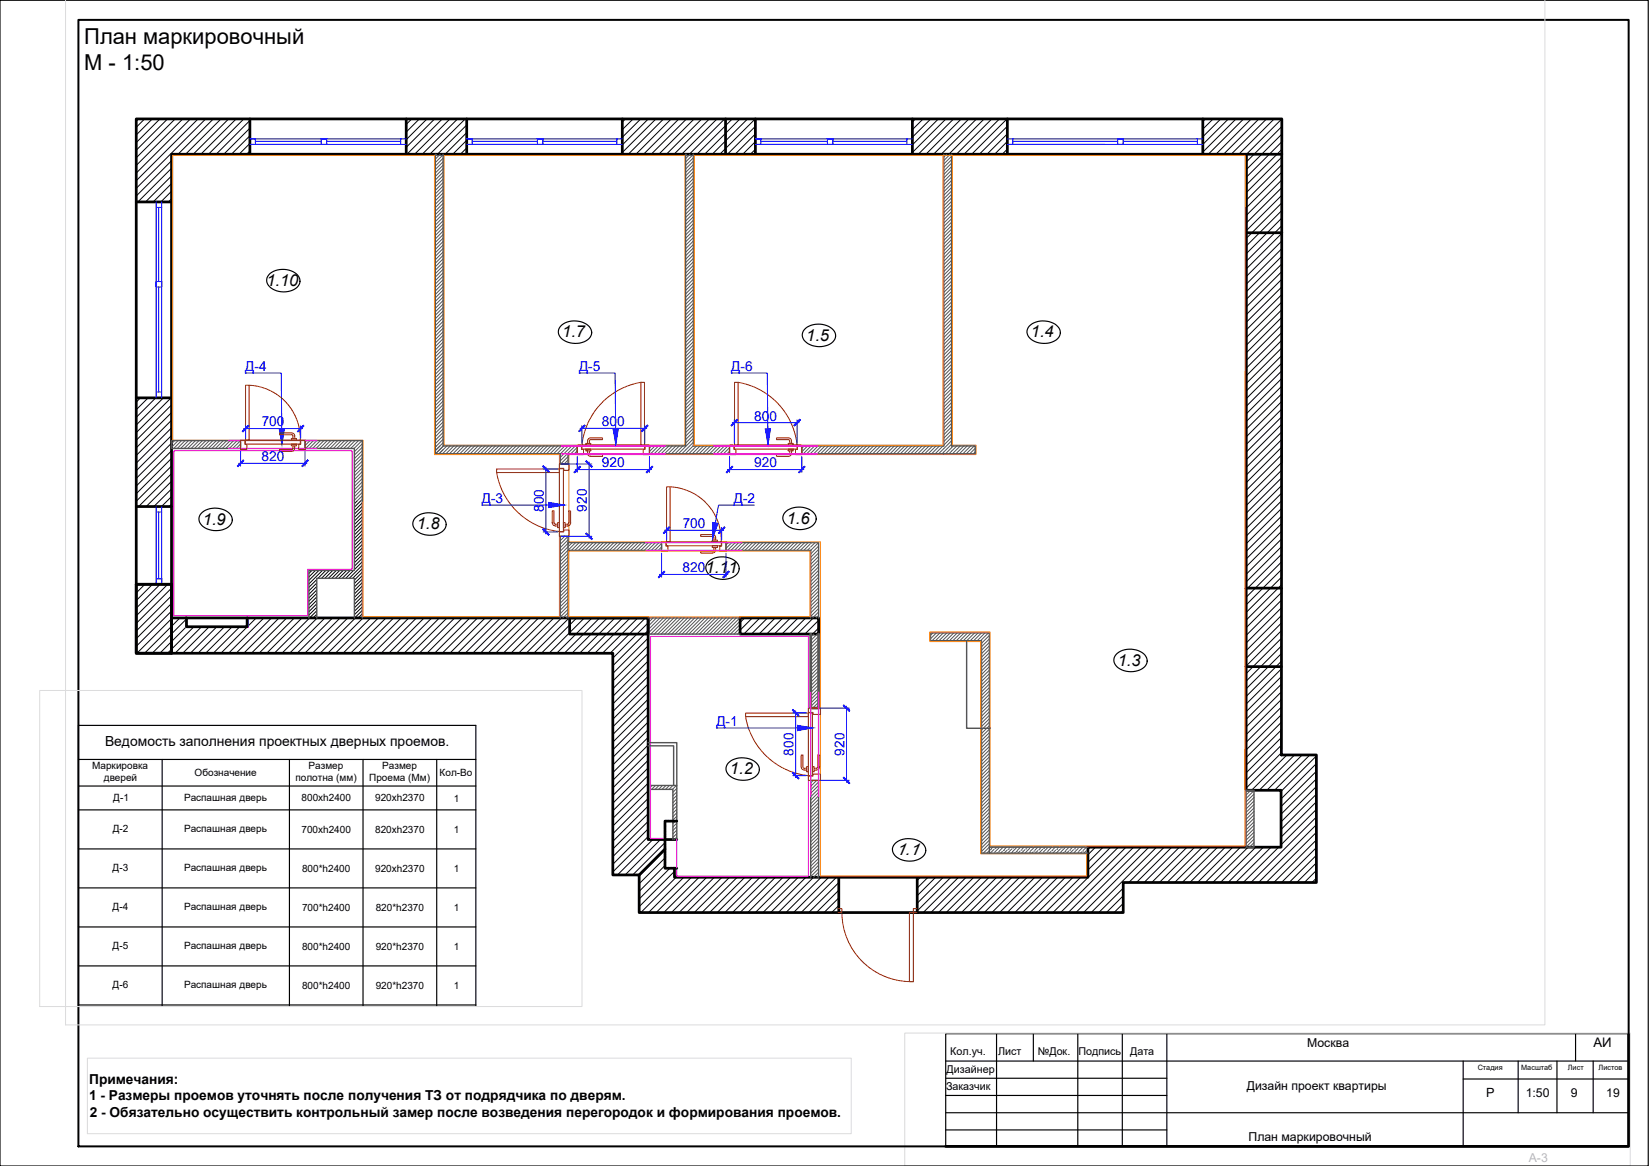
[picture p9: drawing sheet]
<svg xmlns="http://www.w3.org/2000/svg" width="420mm" height="297mm" viewBox="0 0 420 297" stroke-linecap="round" stroke-linejoin="round" font-family="sans-serif">
<defs><g id="words">
<g font-size="5.6">
<text x="21.5" y="11.1">План маркировочный</text>
<text x="21.5" y="17.8">М - 1:50</text>
</g>
<g font-size="4.2">
<text x="67.9" y="72.8">1.10</text>
<text x="143.3" y="85.9">1.7</text>
<text x="205.4" y="86.8">1.5</text>
<text x="262.7" y="86">1.4</text>
<text x="51.7" y="133.7">1.9</text>
<text x="106.2" y="134.8">1.8</text>
<text x="200.5" y="133.4">1.6</text>
<text x="179.8" y="146.1">1.11</text>
<text x="284.8" y="169.6">1.3</text>
<text x="186" y="197.3">1.2</text>
<text x="228.4" y="217.8">1.1</text>
</g>
<g font-size="3.5" fill="#00f">
<text x="62.5" y="94.5">Д-4</text>
<text x="147.5" y="94.5">Д-5</text>
<text x="186.3" y="94.5">Д-6</text>
<text x="192.2" y="107.1">800</text>
<text x="66.7" y="108.6">700</text>
<text x="153.4" y="108.6">800</text>
<text x="66.6" y="117.5">820</text>
<text x="153.4" y="119.1">920</text>
<text x="192.2" y="119.1">920</text>
<text x="122.7" y="128.1">Д-3</text>
<text x="138.5" y="130.4" transform="rotate(-90 138.5 130.4)">800</text>
<text x="149.5" y="130.3" transform="rotate(-90 149.5 130.3)">920</text>
<text x="186.9" y="128.1">Д-2</text>
<text x="173.9" y="134.5">700</text>
<text x="173.9" y="145.8">820</text>
<text x="182.5" y="184.9">Д-1</text>
<text x="202.2" y="192.5" transform="rotate(-90 202.2 192.5)">800</text>
<text x="215.1" y="192.5" transform="rotate(-90 215.1 192.5)">920</text>
</g>
<g font-size="3.5">
<text x="26.8" y="190.1">Ведомость заполнения проектных дверных проемов.</text>
<text x="22.7" y="280.3">1 - Размеры проемов уточнять после получения ТЗ от подрядчика по дверям.</text>
<text x="22.7" y="276.1">Примечания:</text>
<text x="22.9" y="284.5">2 - Обязательно осуществить контрольный замер после возведения перегородок и формирования проемов.</text>
</g>
<text font-size="3.4" x="406" y="266.6">АИ</text>
<text font-size="3.2" x="378.6" y="279.6">Р</text>
<g font-size="3.1">
<text x="333.1" y="266.6">Москва</text>
<text x="317.7" y="277.7">Дизайн проект квартиры</text>
<text x="388.7" y="279.6">1:50</text>
<text x="400.3" y="279.6">9</text>
<text x="409.3" y="279.5">19</text>
<text x="318.1" y="290.6">План маркировочный</text>
</g>
<text font-size="3.1" fill="#bababa" x="389.5" y="296">A-3</text>
<g font-size="2.7">
<text x="242.1" y="268.8">Кол.уч.</text>
<text x="254.3" y="268.8">Лист</text>
<text x="264.4" y="268.8">№Док.</text>
<text x="274.8" y="268.8">Подпись</text>
<text x="288" y="268.8">Дата</text>
<text x="241.2" y="273.3">Дизайнер</text>
<text x="241.1" y="277.8">Заказчик</text>
</g>
<g font-size="2.5">
<text x="23.5" y="196">Маркировка</text>
<text x="49.6" y="197.8">Обозначение</text>
<text x="78.6" y="196">Размер</text>
<text x="97.4" y="196">Размер</text>
<text x="112" y="197.8">Кол-Во</text>
<text x="26.5" y="199">дверей</text>
<text x="28.9" y="204">Д-1</text>
<text x="46.9" y="203.9">Распашная дверь</text>
<text x="75.3" y="199">полотна (мм)</text>
<text x="94.1" y="199">Проема (Мм)</text>
<text x="76.8" y="204.2">800хh2400</text>
<text x="95.6" y="204.2">920хh2370</text>
<text x="115.6" y="204.2">1</text>
<text x="28.7" y="212">Д-2</text>
<text x="46.9" y="211.9">Распашная дверь</text>
<text x="76.8" y="212.2">700хh2400</text>
<text x="95.6" y="212.2">820хh2370</text>
<text x="115.6" y="212.2">1</text>
<text x="28.7" y="221.9">Д-3</text>
<text x="46.9" y="221.9">Распашная дверь</text>
<text x="77" y="222.1">800*h2400</text>
<text x="95.6" y="222.1">920хh2370</text>
<text x="115.6" y="222.2">1</text>
<text x="28.7" y="231.9">Д-4</text>
<text x="46.9" y="231.8">Распашная дверь</text>
<text x="77" y="232.1">700*h2400</text>
<text x="95.7" y="232.1">820*h2370</text>
<text x="115.6" y="232.1">1</text>
<text x="28.7" y="241.8">Д-5</text>
<text x="46.9" y="241.8">Распашная дверь</text>
<text x="77" y="242">800*h2400</text>
<text x="95.7" y="242">920*h2370</text>
<text x="115.6" y="242">1</text>
<text x="28.7" y="251.7">Д-6</text>
<text x="46.9" y="251.7">Распашная дверь</text>
<text x="77" y="251.9">800*h2400</text>
<text x="95.7" y="251.9">920*h2370</text>
<text x="115.6" y="252">1</text>
</g>
<g font-size="1.9">
<text x="376.5" y="272.6">Стадия</text>
<text x="387.6" y="272.6">Масштаб</text>
<text x="399.5" y="272.6">Лист</text>
<text x="407.3" y="272.6">Листов</text>
</g>
</g></defs>
<g fill="none" stroke="#000" stroke-width=".3">
<path d="M0 .1h420v296.9h-420zM241 270.3h174M241 274.7h56.3M241 279.1h56.3M253.9 263.3v28.7M263.3 263.3v7M274.6 263.3v28.7M286 263.3v28.7M297.3 263.3v28.7M372.8 270.3v21.7M372.8 274.9h42.2M386.8 270.3v13.2"/>
<path d="M396.7 270.3v13.2M401.4 263.3v7M405.9 270.3v13.2M415 263.3h-174v28.7M241 283.5h174M241 287.9h56.3"/>
</g>
<path d="M415 263.3v28.7h-174" fill="none" stroke="#000" stroke-width=".7"/>
<g fill="none" stroke="#952500" stroke-width=".25">
<path d="M62.6 98.1h.9v14h-.9zM63.5 98.1a13.6 13.6 0 0 1 13 14M163.3 97.4h.9v16h-.9zM163.3 97.4a18.2 18.2 0 0 0-15 16M187.2 97.4h.9v16h-.9zM188.1 97.4a18.1 18.1 0 0 1 15 16M61.3 112.1h1.1v1.1h.5v1.3h-1.6zM62.5 112.1h14v1h-14zM74.2 113.1h1.3v.5h-1.3zM74.2 111.7h1.3v.4h-1.3zM74.3 114.5h-3v.5h3M74.3 110.3h-3v.5h3"/>
<path d="M74.3 110.3a.79 .79 0 0 1 .8 .8v.6M74.3 110.7l.3 .2v.8M74.6 113.6v.8l-.3 .1M75.1 113.6a1.08 1.08 0 0 1-.5 1.3l-.3 .1M76.6 112.1h1.1v2.4h-1.6v-1.3h.5zM126.5 119.5h16v.9h-16zM142.5 119.4h1.1v16h-1.1zM142.5 118.2h2.4v1.6h-1.3v-.5h-1.1zM147.1 113.4h1.1v1.1h.5v1.3h-1.6zM148.3 113.4h16v1h-16zM149.2 114.4h1.4v.5h-1.4zM149.2 113h1.4v.4h-1.4z"/>
<path d="M149.7 114.9a1.08 1.08 0 0 0 .5 1.3l3.3 .1v-.5h-3l-.3-.2v-.7M149.7 113a1.08 1.08 0 0 1 .5-1.4h3.3v.4h-3l-.3 .2v.8M164.4 113.4h1.1v2.4h-1.6v-1.3h.5zM185.9 113.4h1.1v1.1h.5v1.3h-1.6zM187.1 113.4h16v1h-16zM200.8 114.4h1.3v.5h-1.3zM200.8 113h1.3v.4h-1.3zM200.9 115.8h-3.1v.5h3.1M200.9 111.6h-3.1v.4h3.1M200.9 112l.3 .2v.8M200.9 111.6a.79 .79 0 0 1 .8 .7v.7M201.2 114.9v.7l-.3 .2"/>
<path d="M201.7 114.9a1.08 1.08 0 0 1-.5 1.3l-.3 .1M203.2 113.4h1.1v2.4h-1.6v-1.3h.5zM126.5 120.4a18.2 18.2 0 0 0 16 15M141.5 134h.6M141.5 133.5h.6M141.5 133.5l-.4-.3v-3h-.4v3a.83 .83 0 0 0 .8 .8M142.1 133.1h.4v1.3h-.4zM142.5 135.5h1.1v-.5h1.3v1.6h-2.4zM143.6 133.1h.4v1.3h-.4zM144 134h.6M144 133.5h.6M144.6 133.5l.3-.3v-3h.5v3a.76 .76 0 0 1-.8 .8"/>
<path d="M168.6 138h1.1v1.1h.5v1.3h-1.6zM169.8 138h14v1h-14zM169.8 124h1v14h-1zM170.8 124a13.7 13.7 0 0 1 13 14M181.5 139h1.3v.5h-1.3zM181.5 137.6h1.3v.4h-1.3zM181.9 139.5l-.2 .9h-3.2v.5h3a.83 .83 0 0 0 .9-.8v-.6M181.9 137.6l-.2-.9-3.2-.1v-.4h3a.79 .79 0 0 1 .9 .8v.6M183.9 138h1.1v2.4h-1.6v-1.3h.5zM190 181.7h16v.9h-16zM190 182.6a18.1 18.1 0 0 0 16 15M204.9 196.2h.6"/>
<path d="M205.5 195.7h-.8l-.1-.3v-3.1h-.5v3.1a.79 .79 0 0 0 .8 .8M205.5 195.3h.5v1.3h-.5zM206 181.6h1v16h-1zM206 197.7h1.2v-.5h1.9v1.6h-3.1zM206 180.4h3.1v1.6h-1.9v-.5h-1.2zM207 195.3h.4v1.3h-.4zM207.4 195.7h.8l.2-.3v-3.1h.4v3.1a.79 .79 0 0 1-.8 .8M207.4 196.2h.6M213.5 231.5h1v1h-1M214.5 232.5a17.6 17.6 0 0 0 17.2 17.6M231.7 232.5h1v17.6h-1zM233.7 231.5h-1v1h1"/>
</g>
<g fill="none" stroke="#000" stroke-width=".25">
<path d="M34.9 30.3l-.2 .2M36.9 30.3l-2.2 2.1M38.8 30.3l-4.1 4.1M40.7 30.3l-6 6M42.7 30.3l-8 8M44.6 30.3l-9.9 9.9M46.6 30.3l-11.9 11.8M48.5 30.3l-13.8 13.8M50.5 30.3l-15.8 15.7M52.4 30.3l-17.7 17.7M54.4 30.3l-9 9M56.3 30.3l-9 9"/>
<path d="M58.3 30.3l-9.1 9M60.2 30.3l-9 9M62.1 30.3l-9 9M63.7 36.5l-2.8 2.8M63.7 30.7l-8.6 8.6M63.7 32.6l-6.7 6.7M63.7 38.5l-.9 .8M63.7 34.6l-4.7 4.7M104.9 30.3l-1.4 1.4M106.8 30.3l-3.3 3.3M108.8 30.3l-5.3 5.3M110.7 30.3l-7.2 7.2"/>
<path d="M112.7 30.3l-9 9M114.6 30.3l-9 9M116.6 30.3l-9 9M118.5 30.3l-9 9M118.9 33.8l-5.5 5.5M118.9 37.7l-1.6 1.6M118.9 31.8l-7.4 7.5M118.9 35.7l-3.5 3.6M159.4 30.3l-.8 .8M161.3 30.3l-2.7 2.7M163.3 30.3l-4.7 4.7M165.2 30.3l-6.6 6.6"/>
<path d="M167.1 30.3l-8.5 8.5M169.1 30.3l-9 9M171 30.3l-9 9M173 30.3l-9 9M174.9 30.3l-9 9M176.9 30.3l-9 9M178.8 30.3l-9 9M180.7 30.3l-9 9M182.7 30.3l-9 9M184.6 30.3l-9 9M186.6 30.3l-9 9M188.5 30.3l-9 9"/>
<path d="M190.5 30.3l-9 9M192.4 30.3l-9 9M192.5 36.1l-3.2 3.2M192.5 38l-1.3 1.3M192.5 32.2l-7.1 7.1M192.5 34.1l-5.2 5.2M233.3 30.3l-.8 .8M235.2 30.3l-2.7 2.7M237.2 30.3l-4.7 4.7M239.1 30.3l-6.6 6.6M241 30.3l-8.5 8.5M243 30.3l-9 9"/>
<path d="M244.9 30.3l-9 9M246.9 30.3l-9 9M248.8 30.3l-9 9M250.8 30.3l-9 9M252.7 30.3l-9 9M254.7 30.3l-9.1 9M256.6 30.3l-9 9M256.7 38l-1.3 1.3M256.7 32.2l-7.2 7.1M256.7 34.1l-5.2 5.2M256.7 36l-3.3 3.3M307.1 30.3l-.6 .7"/>
<path d="M309.1 30.3l-2.6 2.6M311 30.3l-4.5 4.5M313 30.3l-6.5 6.5M314.9 30.3l-8.4 8.4M316.9 30.3l-9 9M318.8 30.3l-9 9M320.8 30.3l-9 9M322.7 30.3l-9 9M324.7 30.3l-9 9M326.6 30.3l-9 9M326.6 32.2l-9 9M326.6 34.2l-9 9"/>
<path d="M326.6 36.1l-9 9M326.6 38.1l-9 9M43.7 44.8l-6.6 6.6M43.7 50.7l-.8 .7M43.7 48.7l-2.7 2.7M43.7 42.9l-8.6 8.5M43.7 46.8l-4.7 4.6M43.7 40.9l-9 9M326.6 51.7l-9 9M326.6 53.6l-9 9M326.6 59.5l-9 9M326.6 43.9l-9 9"/>
<path d="M326.6 45.9l-9 8.9M326.6 47.8l-9 9M326.6 49.7l-9 9M326.6 55.6l-9 9M326.6 57.5l-9 9M326.6 40l-9 9M326.6 42l-9 9M326.6 77l-9 9M326.6 78.9l-9 9M326.6 61.4l-9 9M326.6 63.4l-9 9M326.6 65.3l-9 9"/>
<path d="M326.6 67.3l-9 8.9M326.6 69.2l-9 9M326.6 71.1l-9 9M326.6 73.1l-9 9M326.6 75l-9 9M326.6 80.9l-9 9M326.6 82.8l-9 9M326.6 84.8l-9 9M326.6 86.7l-9 9M326.6 88.7l-9 9M326.6 90.6l-9 9M326.6 92.5l-9 9"/>
<path d="M326.6 94.5l-9 9M326.6 96.4l-9.1 9M326.6 98.4l-9.1 9M35.8 101.4l-1.1 1M37.7 101.4l-3 3M39.7 101.4l-5 4.9M41.6 101.4l-6.9 6.9M43.6 101.4l-8.9 8.8M43.7 103.2l-9 9M43.7 105.1l-9 9M43.7 107l-9 9M43.7 109l-9 9"/>
<path d="M43.7 110.9l-9 9M43.7 112.9l-9 9M43.7 114.8l-9 9M43.7 116.8l-9 9M43.7 118.7l-9 9M326.5 112l-9 9M326.5 113.9l-9 9.1M326.5 115.9l-9 9M326.5 117.8l-9 9.1M326.5 119.8l-9 9M326.6 100.3l-9.1 9M326.6 102.3l-9.1 9"/>
<path d="M326.6 104.2l-9.1 9M326.6 106.2l-9.1 9M326.6 108.1l-9.1 9M326.6 110.1l-9.1 9M43.7 124.6l-4.5 4.4M43.7 128.4l-.6 .6M43.7 122.6l-6.4 6.4M43.7 120.7l-8.4 8.3M43.7 126.5l-2.6 2.5M326.5 121.7l-9 9M326.5 123.7l-9 9M326.5 125.6l-9 9"/>
<path d="M326.5 127.6l-9 9M326.5 133.4l-9 9M326.5 137.3l-9 9M326.5 129.5l-9 9M326.5 131.5l-9 9M326.5 135.3l-9 9.1M326.5 139.2l-9 9.1M35 148.9l-.3 .2M36.9 148.9l-2.2 2.2M38.9 148.9l-4.2 4.1M40.8 148.9l-6.1 6M42.7 148.9l-8 8"/>
<path d="M43.7 151.8l-9 9M43.7 149.8l-9 9M43.7 153.7l-9 9M43.7 155.7l-9 9M43.9 157.4l-9 9M45.8 157.4l-9 9M47.3 157.9l-8.5 8.5M47.3 159.8l-6.6 6.6M49.3 159.8l-6.6 6.6M51.2 159.8l-6.6 6.6M53.1 159.8l-6.6 6.6M55.1 159.8l-6.6 6.6"/>
<path d="M57 159.8l-6.6 6.6M59 159.8l-6.6 6.6M60.9 159.8l-6.6 6.6M62.9 159.8l-6.6 6.6M63.3 157.4h.1M65.3 157.4l-2 2M67.2 157.4l-9 9M69.2 157.4l-9 9M71.1 157.4l-9 9M73 157.4l-8.9 9M75 157.4l-9 9M76.9 157.4l-9 9"/>
<path d="M78.9 157.4l-9 9M80.8 157.4l-9 9M82.8 157.4l-9 9M84.7 157.4l-9 9M86.7 157.4l-9 9M88.6 157.4l-9 9M90.6 157.4l-9 9M92.5 157.4l-9 9M94.4 157.4l-9 9M96.4 157.4l-9 9M98.3 157.4l-9 9M100.3 157.4l-9 9"/>
<path d="M102.2 157.4l-9 9M104.2 157.4l-9 9M106.1 157.4l-9 9M108.1 157.4l-9 9M110 157.4l-9 9M112 157.4l-9 9M113.9 157.4l-9 9M115.8 157.4l-9 9M117.8 157.4l-9 9M119.7 157.4l-9 9M121.7 157.4l-9 9M123.6 157.4l-9 9"/>
<path d="M125.6 157.4l-9 9M127.5 157.4l-9 9M129.5 157.4l-9.1 9M131.4 157.4l-9 9M133.3 157.4l-9 9M135.3 157.4l-9 9M137.2 157.4l-9 9M139.2 157.4l-9 9M141.1 157.4l-9 9M143.1 157.4l-9 9M145 157.4l-9 9M146.9 157.4l-9 9"/>
<path d="M148.9 157.4l-9 9M150.8 157.4l-9 9M152.8 157.4l-9 9M154.7 157.4l-9 9M156.7 157.4l-9 9M158.6 157.4l-9 9M160.6 157.4l-9 9M162.5 157.4l-9 9M164.4 157.4l-9 9M165.1 158.7l-9 9M189.7 157.4l-1.1 1.2M191.7 157.4l-3.1 3.1"/>
<path d="M193.6 157.4l-4.1 4.1M195.6 157.4l-4.1 4.1M197.5 157.4l-4.1 4.1M199.5 157.4l-4.2 4.1M201.4 157.4l-4.1 4.1M203.3 157.4l-4.1 4.1M205.3 157.4l-4.1 4.1M207.2 157.4l-4.1 4.1M208.6 158l-3.5 3.5M208.6 160l-1.6 1.5M326.5 147l-9 9M326.5 149l-9 9"/>
<path d="M326.5 150.9l-9 9M326.5 152.9l-9 9M326.5 156.8l-9 9M326.5 154.8l-9 9M326.5 158.7l-9 9M326.5 141.2l-9 9M326.5 143.1l-9 9.1M326.5 145.1l-9 9M165.1 160.6l-9 9M165.1 162.6l-9 9M165.1 164.5l-9 9M165.1 166.4l-9 9.1"/>
<path d="M165.1 168.4l-9 9M165.1 170.3l-9 9M165.1 172.3l-9 9M165.1 174.2l-9 9M165.1 176.2l-9 9M165.1 178.1l-9 9M326.5 166.5l-9 9M326.5 168.4l-9 9M326.5 162.6l-9 9M326.5 160.6l-9 9.1M326.5 164.5l-9 9.1M326.5 170.4l-9 9"/>
<path d="M326.5 172.3l-9 9M326.5 174.3l-9 9M326.5 176.2l-9 9M326.5 178.2l-9 9M165.1 182l-9 9M165.1 180.1l-9 9M165.1 183.9l-9 9M165.1 185.9l-9 9M165.1 187.8l-9 9M165.1 189.8l-9 9M165.1 191.7l-9 9M165.1 193.7l-9 9"/>
<path d="M165.1 195.6l-9 9M165.1 197.6l-9 9M165.1 199.5l-9 9M326.5 180.1l-9 9M326.5 182.1l-9 9M326.5 184l-9 9M326.5 185.9l-9 9.1M326.5 187.9l-9 9M326.5 189.8l-9 9M326.5 191.8l-9 9M327.9 192.3l-9 9M329.8 192.3l-9 9"/>
<path d="M331.8 192.3l-9 9M333.7 192.3l-9 9M335.4 192.6l-9 9M335.4 194.5l-9 9M335.4 196.5l-9 9M335.4 198.4l-9 9M165.1 205.3l-9 9M165.1 201.5l-9 8.9M165.1 203.4l-9 9M165.1 207.3l-9 9M165.1 209.2l-9 9M165.1 211.2l-9 9"/>
<path d="M165.1 213.1l-9 9M166.3 213.9l-9 9M168.3 213.9l-9 9M169.4 216.6l-6.5 6.6M169.4 218.6l-6.5 6.5M169.4 214.7l-8.2 8.2M279.1 215.8l-1.9 1.9M281.1 215.8l-3.9 3.9M283 215.8l-5.8 5.8M284.9 215.8l-16.6 16.7M286.9 215.8l-16.7 16.7M288.8 215.8l-16.6 16.7"/>
<path d="M290.8 215.8l-16.7 16.7M292.7 215.8l-16.6 16.7M294.7 215.8l-16.7 16.7M296.6 215.8l-9 9M298.6 215.8l-9 9M300.5 215.8l-9 9M302.5 215.8l-9 9M304.4 215.8l-9 9M306.3 215.8l-9 9M308.3 215.8l-9 9M310.2 215.8l-9 9M312.2 215.8l-9 9"/>
<path d="M314.1 215.8l-9 9M316.1 215.8l-9 9M318 215.8l-9 9M320 215.8l-9 9M321.9 215.8l-9 9M323.8 215.8l-8.9 9M325.8 215.8l-9 9M335.4 217.9l-6.9 6.9M335.4 212l-12.8 12.8M335.4 214l-10.8 10.8M335.4 219.8l-5 5M335.4 208.1l-16.7 16.7"/>
<path d="M335.4 215.9l-8.9 8.9M335.4 210.1l-14.7 14.7M335.4 200.4l-9 9M335.4 202.3l-9 9M335.4 204.3l-9 9M335.4 206.2l-9 9M169.4 220.5l-6.5 6.6M170.7 221.2l-7.8 7.8M171.9 222l-9 9M172.3 223.5l-9 9M174.2 223.5l-9 9M176.2 223.5l-9 9"/>
<path d="M178.1 223.5l-9 9M180.1 223.5l-9 9M182 223.5l-9 9M184 223.5l-9.1 9M185.9 223.5l-9 9M187.8 223.5l-9 9M189.8 223.5l-9 9M191.7 223.5l-9 9M193.7 223.5l-9 9M195.6 223.5l-9 9M197.6 223.5l-9 9M199.5 223.5l-9 9"/>
<path d="M201.4 223.5l-9 9M203.4 223.5l-9 9M205.3 223.5l-9 9M207.3 223.5l-9 9M209.2 223.5l-9 9M211.2 223.5l-9 9M213.1 223.5l-9 9M213.7 230.7l-1.8 1.8M213.7 224.8l-7.6 7.7M213.7 226.8l-5.7 5.7M213.7 228.7l-3.7 3.8M234.5 223.5l-.8 .8"/>
<path d="M236.5 223.5l-2.8 2.7M238.4 223.5l-4.7 4.7M240.3 223.5l-6.6 6.6M242.3 223.5l-8.6 8.6M244.2 223.5l-9 9M246.2 223.5l-9 9M248.1 223.5l-9 9M250.1 223.5l-9 9M252 223.5l-9 9M254 223.5l-9 9M255.9 223.5l-9 9M257.9 223.5l-9.1 9"/>
<path d="M259.8 223.5l-9 9M261.7 223.5l-9 9M263.7 223.5l-9 9M265.6 223.5l-9 9M267.6 223.5l-9 9M269.5 223.5l-9 9M271.5 223.5l-9 9M273.4 223.5l-9 9M275.4 223.5l-9.1 9M286.2 228.2l-4.3 4.3M286.2 230.2l-2.4 2.3M286.2 232.1l-.4 .4"/>
<path d="M286.2 226.3l-6.2 6.2M335.4 223.7l-1.1 1.1M335.4 221.7l-3.1 3.1"/>
</g>
<g fill="none" stroke="#000" stroke-width=".7">
<path d="M34.7 30.3h291.9l-.1 162h8.9v32.5h-49.2v7.7h-123.3v-9.6h-6.8v-56.5h-121.4zM63.7 30.3v9M103.5 30.3v9M118.9 30.3v9M158.6 30.3v9M184.9 30.3v9M192.5 30.3v9M232.5 30.3v9M256.7 30.3v9M306.5 30.3v9M317.6 39.3h9M34.7 51.4h9"/>
<path d="M317.6 59.3h9M34.7 101.4h9M34.7 129h9M34.7 148.9h9M34.7 148.9h9v17.5h-9zM43.7 157.4v9M47.5 157.4v2.3h15.5v-2.3M145.1 157.4h20v4.1h-20zM188.6 157.4h20v4.1h-20zM317.5 149.8h9M317.5 169.8h9M169.4 209.7v.2"/>
<path d="M169.4 210.1v.2M169.4 210.5v.2M169.4 210.9v.2M169.4 211.3v.2M169.4 211.8v.1M169.4 212.2v.2M169.4 212.6v.2M169.4 213v.2M169.4 213.4v.2M169.4 213.8v.2M169.4 214.3v.1M169.4 214.7v.2"/>
<path d="M169.4 215.1v.2M169.4 215.5v.2M169.4 215.9v.2M169.4 216.3v.2M169.4 216.8v.2M169.4 217.2v.2M169.4 217.6v.2M169.4 218v.2M169.4 218.4v.2M169.4 218.8v.2M169.4 219.3v.2M169.4 219.7v.2"/>
<path d="M169.4 216.3l-6.5 6.6M169.6 209.2h-.2v.3M169.8 209.2h.2M170.2 209.2h.2M170.6 209.2h.2M171 209.2h.3M171.5 209.2h.2M171.9 209.2h.2M172.3 209.2h.1M172.4 213.9h-7.3v-56.5h-121.4v-118.1h273.9l-.1 162h8.9v14.5h-49.2v7.7h-105.3v-2.3M169.4 220.1v.2M169.4 220.5v.2"/>
<path d="M169.4 220.9v.3h.2M169.8 221.2h.2M170.2 221.2h.2M170.6 221.2h.2M171 221.2h.3M171.5 221.2h.2M171.9 221.2h.2M172.3 221.2h.1M213.7 223.5v9M233.7 223.5v9"/>
</g>
<g fill="none" stroke="#00f" stroke-width=".25">
<path d="M63.7 35.4h1.4v1.4M63.7 36.8h39.8M63.8 35.4h38.3M65.1 36h16.7M81.8 35.4h1.4v1.4M81.8 35.4h1.4v1.4h-1.4zM83.2 36h18.9M103.5 35.4h-1.4v1.4M118.9 36.8h39.7M120.3 36h16.6M136.9 35.4h1.4v1.4h-1.4zM136.9 35.4h1.4v1.4"/>
<path d="M138.3 36h18.9M157.2 35.4h-38.3h1.4v1.4M158.6 35.4h-1.4v1.4M192.5 36.8h40M193.9 36h16.9M210.8 35.4h1.4v1.4M210.8 35.4h1.4v1.4h-1.4zM212.2 36h18.9M231.1 35.4h-38.6h1.4v1.4M232.5 35.4h-1.4v1.4M256.7 35.4h1.4v1.4M256.7 36.8h49.8"/>
<path d="M258.1 36h26.7M258.1 35.4h47M284.8 35.4h1.4v1.4M284.8 35.4h1.4v1.4h-1.4zM286.2 36h18.9M306.5 35.4h-1.4v1.4M39.8 51.4v1.4h1.4M39.8 52.8v47.1M40.4 52.8v18.9M41.2 51.4v50M39.8 71.7h1.4v1.4h-1.4zM40.4 73.1v26.8"/>
<path d="M41.2 71.7h-1.4v1.4M41.2 99.9h-1.4v1.5M39.8 129v1.4h1.4M39.8 130.4v18.5M40.4 130.4v17.1M41.2 129v19.9M39.8 147.5h1.4v1.4h-1.4z"/>
</g>
<g fill="none" stroke="#545454" stroke-width=".25">
<path d="M111.3 39.3l-.4 .4M112.2 39.3l-1.3 1.2M112.9 39.4l-2 2M174.9 39.3l-.2 .2M175.8 39.3l-1.1 1.1M176.7 39.3l-2 2M241.2 39.3l-.7 .7M242.1 39.3l-1.6 1.6M242.5 39.8l-2 2M112.9 44.7l-2 2M112.9 49.2l-2 1.9M112.9 50l-2 2"/>
<path d="M112.9 52.7l-2 2M112.9 59.8l-2 2M112.9 40.3l-2 2M112.9 41.2l-2 2M112.9 42.1l-2 2M112.9 43l-2 2M112.9 43.8l-2 2.1M112.9 45.6l-2 2M112.9 46.5l-2 2M112.9 47.4l-2 2M112.9 48.3l-2 2M112.9 50.9l-2 2"/>
<path d="M112.9 51.8l-2 2M112.9 53.6l-2 2M112.9 54.4l-2 2.1M112.9 55.3l-2 2M112.9 56.2l-2 2M112.9 57.1l-2 2M112.9 58l-2 2M112.9 58.9l-2 2M176.7 42.8l-2 2M176.7 50.8l-2 2M176.7 40.2l-2 2M176.7 41l-2 2.1"/>
<path d="M176.7 41.9l-2 2M176.7 43.7l-2 2M176.7 44.6l-2 2M176.7 45.5l-2 2M176.7 46.4l-2 2M176.7 47.3l-2 1.9M176.7 48.1l-2 2M176.7 49l-2 2M176.7 49.9l-2 2M176.7 51.7l-2 2M176.7 52.5l-2 2.1M176.7 53.4l-2 2"/>
<path d="M176.7 54.3l-2 2M176.7 55.2l-2 2M176.7 56.1l-2 2M176.7 57l-2 2M176.7 57.9l-2 1.9M176.7 58.7l-2 2M176.7 59.6l-2 2M242.5 40.7l-2 2M242.5 41.6l-2 2M242.5 42.4l-2 2.1M242.5 43.3l-2 2M242.5 44.2l-2 2"/>
<path d="M242.5 45.1l-2 2M242.5 46l-2 2M242.5 46.9l-2 2M242.5 47.8l-2 1.9M242.5 48.6l-2 2M242.5 49.5l-2 2M242.5 50.4l-2 2M242.5 51.3l-2 2M242.5 52.2l-2 2M242.5 53.1l-2 2M242.5 53.9l-2 2.1M242.5 54.8l-2 2"/>
<path d="M242.5 55.7l-2 2M242.5 56.6l-2 2M242.5 57.5l-2 2M242.5 58.4l-2 2M242.5 59.3l-2 1.9M112.9 78.3l-2 2M112.9 60.6l-2 2M112.9 61.5l-2 2M112.9 62.4l-2 2M112.9 63.3l-2 2M112.9 64.2l-2 2M112.9 65.1l-2 2"/>
<path d="M112.9 65.9l-2 2.1M112.9 66.8l-2 2M112.9 67.7l-2 2M112.9 68.6l-2 2M112.9 69.5l-2 2M112.9 70.4l-2 2M112.9 71.3l-2 1.9M112.9 72.1l-2 2M112.9 73l-2 2M112.9 73.9l-2 2M112.9 74.8l-2 2M112.9 75.7l-2 2"/>
<path d="M112.9 76.5l-2 2.1M112.9 77.4l-2 2M112.9 79.2l-2 2M176.7 62.3l-2 2M176.7 65.8l-2 2M176.7 69.3l-2 2M176.7 76.4l-2 2M176.7 80l-2 1.9M176.7 60.5l-2 2M176.7 61.4l-2 2M176.7 63.1l-2 2.1M176.7 64l-2 2"/>
<path d="M176.7 64.9l-2 2M176.7 66.7l-2 2M176.7 67.6l-2 2M176.7 68.5l-2 1.9M176.7 70.2l-2 2M176.7 71.1l-2 2M176.7 72l-2 2M176.7 72.9l-2 2M176.7 73.8l-2 2M176.7 74.6l-2 2.1M176.7 75.5l-2 2M176.7 77.3l-2 2"/>
<path d="M176.7 78.2l-2 2M176.7 79.1l-2 2M242.5 60.1l-2 2M242.5 61l-2 2M242.5 61.9l-2 2M242.5 62.8l-2 2M242.5 63.7l-2 2M242.5 64.5l-2 2.1M242.5 65.4l-2 2M242.5 66.3l-2 2M242.5 67.2l-2 2M242.5 68.1l-2 2"/>
<path d="M242.5 69l-2 2M242.5 69.9l-2 1.9M242.5 70.7l-2 2M242.5 71.6l-2 2M242.5 72.5l-2 2M242.5 73.4l-2 2M242.5 74.3l-2 2M242.5 75.1l-2 2.1M242.5 76l-2 2M242.5 76.9l-2 2M242.5 77.8l-2 2M242.5 78.7l-2 2"/>
<path d="M242.5 79.6l-2 2M112.9 81.9l-2 1.9M112.9 85.4l-2 2M112.9 92.5l-2 2M112.9 96l-2 2M112.9 99.5l-2 2M112.9 80.1l-2 2M112.9 81l-2 2M112.9 82.7l-2 2M112.9 83.6l-2 2M112.9 84.5l-2 2M112.9 86.3l-2 2"/>
<path d="M112.9 87.2l-2 2M112.9 88l-2 2.1M112.9 88.9l-2 2M112.9 89.8l-2 2M112.9 90.7l-2 2M112.9 91.6l-2 2M112.9 93.4l-2 1.9M112.9 94.2l-2 2M112.9 95.1l-2 2M112.9 96.9l-2 2M112.9 97.8l-2 2M112.9 98.6l-2 2.1"/>
<path d="M176.7 80.8l-2 2M176.7 81.7l-2 2M176.7 82.6l-2 2M176.7 83.5l-2 2M176.7 84.4l-2 2M176.7 85.2l-2 2.1M176.7 86.1l-2 2M176.7 87l-2 2M176.7 87.9l-2 2M176.7 88.8l-2 2M176.7 89.7l-2 2M176.7 90.6l-2 1.9"/>
<path d="M176.7 91.4l-2 2M176.7 92.3l-2 2M176.7 93.2l-2 2M176.7 94.1l-2 2M176.7 95l-2 2M176.7 95.8l-2 2.1M176.7 96.7l-2 2M176.7 97.6l-2 2M176.7 98.5l-2 2M176.7 99.4l-2 2M242.5 80.5l-2 2M242.5 84l-2 2"/>
<path d="M242.5 84.9l-2 2M242.5 88.4l-2 2M242.5 94.6l-2 2M242.5 95.5l-2 2M242.5 98.1l-2 2M242.5 99l-2 2M242.5 81.4l-2 1.9M242.5 82.2l-2 2M242.5 83.1l-2 2M242.5 85.8l-2 2M242.5 86.6l-2 2.1M242.5 87.5l-2 2"/>
<path d="M242.5 89.3l-2 2M242.5 90.2l-2 2M242.5 91.1l-2 2M242.5 92l-2 1.9M242.5 92.8l-2 2M242.5 93.7l-2 2M242.5 96.4l-2 2M242.5 97.2l-2 2.1M242.5 99.9l-2 2M44.5 112.2l-.8 .8M45.4 112.2l-1.7 1.7M46.3 112.2l-2 2"/>
<path d="M47.2 112.2l-2 2M48 112.2l-2 2M48.9 112.3l-2 1.9M49.8 112.3l-2 1.9M50.7 112.3l-2 1.9M51.6 112.3l-2 1.9M52.5 112.3l-2 1.9M53.3 112.3l-1.9 1.9M54.2 112.3l-2 1.9M55.1 112.3l-2 1.9M56 112.3l-2 1.9M56.9 112.3l-2 1.9"/>
<path d="M57.8 112.3l-2 1.9M58.7 112.3l-2.1 1.9M59.5 112.3l-2 1.9M60.4 112.3l-2 1.9M61.3 114l-.2 .2M61.3 112.3l-2 1.9M61.3 113.1l-1.1 1.1M78.1 112.2l-.4 .4M79 112.2l-1.3 1.3M79.9 112.2l-2 2M80.8 112.2l-2 2M81.6 112.2l-2 2"/>
<path d="M82.5 112.2l-2 2M83.4 112.2l-2 2M84.3 112.2l-2 2M85.2 112.2l-2 2M86.1 112.2l-2 2M86.9 112.2l-2 2M87.8 112.2l-2 2M88.7 112.2l-2 2M89.6 112.2l-2 2M90.5 112.2l-2 2M91.4 112.2l-2 2M92.2 112.2l-2 2"/>
<path d="M92.3 113.1l-2 2M92.3 113.9l-2 2M92.3 114.8l-2 2M92.3 115.7l-2 2M92.3 116.6l-2 2M92.3 117.5l-2 2M92.3 118.4l-2 2M92.3 119.2l-2 2M112.1 113.6l-1 1M112.9 113.7l-1.9 1.9M112.9 103.1l-2 2M112.9 111.9l-2 2"/>
<path d="M112.9 107.5l-2 2M112.9 111l-2 2M112.9 100.4l-2 2M112.9 101.3l-2 2M112.9 102.2l-2 2M112.9 104l-2 1.9M112.9 104.8l-2 2M112.9 105.7l-2 2M112.9 106.6l-2 2M112.9 108.4l-2 2M112.9 109.2l-2 2.1M112.9 110.1l-2 2"/>
<path d="M112.9 112.8l-2 2M113 113.6l-1.9 1.9M113.9 113.6l-2 2M114.7 113.6l-1.9 2M115.6 113.6l-2 2M116.5 113.6l-2 2M117.4 113.6l-2 2M118.3 113.6l-2 2M119.2 113.6l-2 2M120.1 113.6l-2.1 2M120.9 113.6l-2 2M121.8 113.6l-2 2"/>
<path d="M122.7 113.6l-2 2M123.6 113.6l-2 2M124.5 113.6l-2 2M125.3 113.6l-1.9 2M126.2 113.6l-2 2M127.1 113.6l-2 2M128 113.6l-2 2M128.9 113.6l-2 2M129.8 113.6l-2 2M130.7 113.6l-2 2M131.6 113.6l-2.1 2M132.4 113.6l-2 2"/>
<path d="M133.3 113.6l-2 2M134.2 113.6l-2 2M135.1 113.6l-2 2M136 113.6l-2 2M136.8 113.6l-1.9 2M137.7 113.6l-2 2M138.6 113.6l-2 2M139.5 113.6l-2 2M140.4 113.6l-2 2M141.3 113.6l-2 2M142.2 113.6l-2.1 2M143 113.6l-2 2"/>
<path d="M143.9 113.6l-2 2M144.7 118.1l-.1 .1M144.7 117.2l-1 1M144.7 116.3l-1.8 1.9M144.8 113.6l-2.1 2.1M145.7 113.6l-3 3M146.6 113.6l-3.9 3.8M147.1 114l-1.6 1.6M147.1 114.9l-.8 .7M166 113.6l-.5 .5M166.9 113.6l-1.4 1.4M167.8 113.6l-2 2"/>
<path d="M168.7 113.6l-2 2M169.5 113.6l-1.9 2M170.4 113.6l-2 2M171.3 113.6l-2 2M172.2 113.6l-2 2M173.1 113.6l-2 2M174 113.6l-2 2M176.7 104.7l-2 2M176.7 109.1l-2 2M176.7 112.7l-3 2.9M176.7 113.5l-2.1 2.1M176.7 105.6l-2 2"/>
<path d="M176.7 108.2l-2 2M176.7 111.8l-3.9 3.8M176.7 100.3l-2 2M176.7 101.2l-2 2M176.7 102.1l-2 1.9M176.7 102.9l-2 2M176.7 103.8l-2 2M176.7 106.5l-2 2M176.7 107.3l-2 2.1M176.7 110l-2 2M176.7 110.9l-2 2M177.5 113.6l-2 2"/>
<path d="M178.4 113.6l-2 2M179.3 113.6l-2 2M180.1 113.6l-1.9 2M181 113.6l-2 2M181.9 113.6l-2 2M182.8 113.6l-2 2M183.7 113.6l-2 2M184.6 113.6l-2 2M185.5 113.6l-2 2M185.9 114.1l-1.6 1.5M185.9 114.9l-.7 .7M204.9 113.6l-.6 .6"/>
<path d="M205.8 113.6l-1.5 1.5M206.7 113.6l-2 2M207.6 113.6l-2.1 2M208.4 113.6l-2 2M209.3 113.6l-2 2M210.2 113.6l-2 2M211.1 113.6l-2 2M212 113.6l-2 2M212.9 113.6l-2 2M213.7 113.6l-1.9 2M214.6 113.6l-2 2M215.5 113.6l-2 2"/>
<path d="M216.4 113.6l-2 2M217.3 113.6l-2 2M218.2 113.6l-2 2M219.1 113.6l-2.1 2M219.9 113.6l-2 2M220.8 113.6l-2 2M221.7 113.6l-2 2M222.6 113.6l-2 2M223.5 113.6l-2 2M224.3 113.6l-1.9 2M225.2 113.6l-2 2M226.1 113.6l-2 2"/>
<path d="M227 113.6l-2 2M227.9 113.6l-2 2M228.8 113.6l-2 2M229.7 113.6l-2.1 2M230.5 113.6l-2 2M231.4 113.6l-2 2M232.3 113.6l-2 2M233.2 113.6l-2 2M234.1 113.6l-2 2M234.9 113.6l-1.9 2M235.8 113.6l-2 2M236.7 113.6l-2 2"/>
<path d="M237.6 113.6l-2 2M238.5 113.6l-2 2M239.4 113.6l-2 2M240.3 113.6l-2 2M242.5 102.6l-2 1.9M242.5 103.4l-2 2M242.5 107l-2 2M242.5 100.8l-2 2M242.5 101.7l-2 2M242.5 104.3l-2 2M242.5 105.2l-2 2M242.5 106.1l-2 2"/>
<path d="M242.5 107.9l-2 2M242.5 108.7l-2 2.1M242.5 109.6l-2 2M242.5 110.5l-2 2M242.5 111.4l-2 2M242.5 112.3l-3.4 3.3M242.5 113.2l-2.5 2.4M242.9 113.6l-2 2M243.8 113.6l-2 2M244.7 113.6l-2 2M245.6 113.6l-2 2M246.4 113.6l-1.9 2"/>
<path d="M247.3 113.6l-2 2M248.2 113.6l-2 2M248.5 115.1l-.5 .5M248.5 114.2l-1.4 1.4M92.3 127.2l-.4 .4M92.3 120.1l-2 2M92.3 121l-2 2M92.3 121.9l-2 2M92.3 122.8l-2 2M92.3 123.7l-2 2M92.3 124.6l-2 1.9M92.3 125.4l-2 2"/>
<path d="M92.3 126.3l-1.3 1.3M143 136.6l-.3 .3M143.9 136.6l-1.2 1.2M144.7 136.6l-2 2M144.7 137.5l-2 2M144.9 138.2l-2.2 2.2M145.8 138.2l-3.1 3.1M146.7 138.2l-4 4M147.6 138.2l-2 2M148.5 138.2l-2 2M149.4 138.2l-2 2M150.2 138.2l-2 2"/>
<path d="M151.1 138.2l-2 2M152 138.2l-2 2M152.9 138.2l-2 2M153.8 138.2l-2 2M154.6 138.2l-1.9 2M155.5 138.2l-2 2M156.4 138.2l-2 2M157.3 138.2l-2 2M158.2 138.2l-2 2M159.1 138.2l-2 2M160 138.2l-2 2M160.8 138.2l-1.9 2"/>
<path d="M161.7 138.2l-2 2M162.6 138.2l-2 2M163.5 138.2l-2 2M164.4 138.2l-2 2M165.2 138.2l-1.9 2M166.1 138.2l-2 2M167 138.2l-2 2M167.9 138.2l-2 2M168.6 139.3l-.9 .9M168.6 138.4l-1.8 1.8M185.6 138.2l-.6 .6M186.5 138.2l-1.5 1.5"/>
<path d="M187.3 138.2l-1.9 2M188.2 138.2l-2 2M189.1 138.2l-2 2M190 138.2l-2 2M190.9 138.2l-2 2M191.8 138.2l-2 2M192.7 138.2l-2 2M193.5 138.2l-1.9 2M194.4 138.2l-2 2M195.3 138.2l-2 2M196.2 138.2l-2 2M197.1 138.2l-2 2"/>
<path d="M198 138.2l-2 2M198.8 138.2l-2 2M199.7 138.2l-2 2M200.6 138.2l-2 2M201.5 138.2l-2 2M202.4 138.2l-2 2M203.3 138.2l-2 2M204.2 138.2l-2 2M205 138.2l-2 2M205.9 138.2l-2 2M206.4 138.6l-1.6 1.6M206.4 139.5l-.7 .7"/>
<path d="M206.8 138.2l-.2 .3M207.7 138.2l-1.1 1.1M208.6 140l-2 2M208.6 138.2l-2 2M208.6 139.1l-2 2M144.7 141.1l-2 2M144.7 144.6l-2 2M144.7 145.5l-2 2M144.7 149l-2 2M144.7 142l-2 1.9M144.7 142.8l-2 2M144.7 143.7l-2 2"/>
<path d="M144.7 146.4l-2 2M144.7 147.2l-2 2.1M144.7 148.1l-2 2M144.7 149.9l-2 2M144.7 150.8l-2 2M144.7 151.7l-2 2M144.7 152.6l-2 1.9M144.7 153.4l-2 2M144.7 154.3l-2 2M144.7 155.2l-2 2M144.7 157l-.4 .4M144.7 156.1l-1.3 1.3"/>
<path d="M165.5 157.4l-.4 .4M166.4 157.4l-1.3 1.3M167.3 157.4l-2.2 2.1M168.1 157.4l-3 3M169 157.4l-3.9 3.9M169.9 157.4l-4.1 4.1M170.8 157.4l-4.1 4.1M171.7 157.4l-4.1 4.1M172.6 157.4l-4.1 4.1M173.5 157.4l-4.1 4.1M174.3 157.4l-4.1 4.1M175.2 157.4l-4.1 4.1"/>
<path d="M176.1 157.4l-4.1 4.1M177 157.4l-4.1 4.1M177.9 157.4l-4.1 4.1M178.8 157.4l-4.1 4.1M179.6 157.4l-4.1 4.1M180.5 157.4l-4.1 4.1M181.4 157.4l-4.1 4.1M182.3 157.4l-4.1 4.1M183.2 157.4l-4.1 4.1M184.1 157.4l-4.1 4.1M185 157.4l-4.2 4.1M185.8 157.4l-4.1 4.1"/>
<path d="M186.7 157.4l-4.1 4.1M187.6 157.4l-4.1 4.1M188.5 157.4l-4.1 4.1M188.6 160l-1.6 1.5M188.6 158.2l-3.3 3.3M188.6 159.1l-2.5 2.4M208.6 140.9l-2 2M208.6 143.5l-2 2M208.6 144.4l-2 2M208.6 147.1l-2 2M208.6 147.9l-2 2.1M208.6 141.8l-2 1.9"/>
<path d="M208.6 142.6l-2 2M208.6 145.3l-2 2M208.6 146.2l-2 2M208.6 148.8l-2 2M208.6 149.7l-2 2M208.6 150.6l-2 2M208.6 151.5l-2 2M208.6 152.4l-2 2M208.6 153.3l-2 1.9M208.6 154.1l-2 2M208.6 155l-2 2M208.6 155.9l-1.5 1.5"/>
<path d="M208.6 156.8l-.7 .6M188.6 160.9l-.7 .6M207.4 161.5l-.8 .8M208.2 161.5l-1.6 1.7M208.6 162.1l-2 2M208.6 165.6l-2 2M208.6 166.5l-2 2M208.6 169.1l-2 2.1M208.6 170l-2 2M208.6 172.7l-2 2M208.6 173.6l-2 2M208.6 163l-2 2"/>
<path d="M208.6 163.9l-2 1.9M208.6 164.7l-2 2M208.6 167.4l-2 2M208.6 168.3l-2 2M208.6 170.9l-2 2M208.6 171.8l-2 2M208.6 174.5l-2 2M208.6 175.4l-2 1.9M208.6 176.2l-2 2M208.6 177.1l-2 2M208.6 178l-2 2M208.6 178.9l-1.5 1.5"/>
<path d="M208.6 179.8l-.7 .6M237.7 161.2l-.6 .6M238.6 161.2l-1.5 1.5M239.5 161.2l-2 2M240.4 161.2l-2 2M241.3 161.2l-2.1 2M242.1 161.2l-2 2M243 161.2l-2 2M243.9 161.2l-2 2M244.8 161.2l-2 2M245.7 161.2l-2 2M246.5 161.2l-1.9 2"/>
<path d="M247.4 161.2l-2 2M248.3 161.2l-2 2M249.2 161.2l-2 2M250.1 161.2l-2 2M251 161.2l-2 2M251.9 161.2l-2 2M252.1 161.9l-2 2M252.1 162.8l-2 2M252.1 169.8l-2 2M252.1 173.4l-2 2M252.1 174.3l-2 2M252.1 176.9l-2 2"/>
<path d="M252.1 177.8l-2 2M252.1 163.6l-2 2M252.1 164.5l-2 2M252.1 165.4l-2 2M252.1 166.3l-2 2M252.1 167.2l-2 2M252.1 168.1l-2 2M252.1 168.9l-2 2M252.1 170.7l-2 2M252.1 171.6l-2 2M252.1 172.5l-2 2M252.1 175.1l-2 2"/>
<path d="M252.1 176l-2 2M252.1 178.7l-2 2M252.1 179.6l-2 2M207.2 198.8l-.6 .6M208.1 198.8l-1.5 1.5M208.6 199.2l-2 2M252.1 180.4l-2 2M252.1 181.3l-2 2M252.1 182.2l-2 2M252.1 183.1l-2 2M252.1 184l-2 2M252.1 184.9l-2 2"/>
<path d="M252.1 185.7l-2 2M252.1 186.6l-2 2M252.1 187.5l-2 2M252.1 188.4l-2 2M252.1 189.3l-2 2M252.1 190.2l-2 2M252.1 191l-2 2M252.1 191.9l-2 2M252.1 192.8l-2 2M252.1 193.7l-2 2M252.1 194.6l-2 2M252.1 195.5l-2 2"/>
<path d="M252.1 196.3l-2 2M252.1 197.2l-2 2M252.1 198.1l-2 2M252.1 199l-2 2M252.1 199.9l-2 2M166.2 200.1l-.4 .4M167 200.1l-1 1M167.9 200.1l-1 1M168.8 200.1l-1 1M169.7 200.1l-1 1M170.6 200.1l-1 1M171.4 200.1l-.9 1"/>
<path d="M172.3 200.1l-1 1M172.4 213.2l-.6 .7M172.4 200.9l-1 1M172.4 201.7l-1 1M172.4 202.6l-1 1M172.4 203.5l-1 1M172.4 204.4l-1 1M172.4 205.3l-1 1M172.4 206.2l-1 1M172.4 207l-1 1.1M172.4 207.9l-1 1M172.4 208.8l-1 1"/>
<path d="M172.4 209.7l-1 1M172.4 210.6l-1 1M172.4 211.5l-1 1M172.4 212.4l-1 .9M208.6 200.1l-2 2M208.6 201l-2 2M208.6 201.9l-2 2M208.6 202.7l-2 2.1M208.6 203.6l-2 2M208.6 204.5l-2 2M208.6 205.4l-2 2M208.6 206.3l-2 2"/>
<path d="M208.6 207.2l-2 2M208.6 208.1l-2 1.9M208.6 208.9l-2 2M208.6 209.8l-2 2M208.6 210.7l-2 2M208.6 211.6l-2 2M208.6 212.5l-2 2M208.6 213.3l-2 2.1M208.6 214.2l-2 2M208.6 215.1l-2 2M208.6 216l-2 2M208.6 216.9l-2 2"/>
<path d="M208.6 217.8l-2 2M208.6 218.7l-2 1.9M208.6 219.5l-2 2M252.1 200.8l-2 2M252.1 201.7l-2 2M252.1 202.5l-2 2M252.1 203.4l-2 2M252.1 204.3l-2 2M252.1 205.2l-2 2M252.1 206.1l-2 2M252.1 207l-2 2M252.1 207.8l-2 2"/>
<path d="M252.1 208.7l-2 2M252.1 209.6l-2 2M252.1 210.5l-2 2M252.1 211.4l-2 2M252.1 212.3l-2 2M252.1 213.1l-2 2M252.1 214l-2 2M252.1 214.9l-2 2M252.1 215.8l-1.6 1.5M252.1 216.7l-.7 .6M252.3 216.5h.1M252.9 215.8l-.4 .4"/>
<path d="M253.3 216.4l-1 .9M253.5 216.1h.1M253.8 215.8l-.1 .1M254.2 217.2l-.1 .1M254.4 217h.1M254.5 216l-1.1 1.1M255.4 216.9l-.4 .4M255.6 215.8l-1 1M255.6 216.7h.1M256.5 215.8l-.7 .7M256.6 216.6l-.7 .7M256.8 216.4h.1"/>
<path d="M257.4 215.8l-.3 .3M257.7 217.2h.1M257.8 216.2l-1 1.1M258.1 216h.1M258.7 217.1l-.2 .2M258.9 216.9h.1M259.1 215.9l-1.2 1.1M259.9 216.8l-.5 .5M260 215.8l-.8 .9M260.2 216.6h.1M260.9 215.8l-.5 .6M261.2 216.5l-.9 .8"/>
<path d="M261.4 216.2h.1M261.8 215.8l-.2 .2M262.3 217.1h.1M262.4 216.1l-1.1 1.1M262.6 215.9h.1M263.2 217l-.3 .3M263.5 216.8h.1M263.5 215.8l-1 1.1M264.4 215.8l-.7 .8M264.5 216.7l-.7 .6M264.7 216.5h.1M265.3 215.8l-.4 .4"/>
<path d="M265.7 216.4l-1 .9M265.9 216.1h.1M266.2 215.8l-.1 .1M266.6 217.2l-.1 .1M266.8 217h.1M266.9 216l-1.1 1.1M267.8 216.9l-.4 .4M268 215.8l-1 1M268 216.7h.1M268.9 215.8l-.7 .7M269 216.6l-.8 .7M269.2 216.4h.1"/>
<path d="M269.7 215.8l-.3 .3M270.1 217.2h.1M270.2 216.2l-1.1 1.1M270.4 216h.1M271.1 217.1l-.2 .2M271.3 216.9h.1M271.4 215.9l-1.1 1.1M272.3 216.8l-.5 .5M272.4 215.8l-.9 .9M272.5 216.6h.1M273.3 215.8l-.5 .6M273.5 216.5l-.9 .8"/>
<path d="M273.7 216.2h.1M274.2 215.8l-.2 .2M274.6 217.1h.1M274.7 216.1l-1.1 1.1M275 215.9h.1M275.6 217l-.3 .3M275.8 216.8h.1M275.9 215.8l-1.1 1.1M276.8 215.8l-.7 .8M276.8 216.7l-.6 .6M317.8 201.3l-.3 .4M318.7 201.3l-1.2 1.3"/>
<path d="M319.5 214.7l-1.2 1.1M319.5 215.5l-.3 .3M319.5 201.4l-2 2M319.5 202.3l-2 2M319.5 203.2l-2 2M319.5 204.1l-2 2M319.5 204.9l-2 2.1M319.5 205.8l-2 2M319.5 206.7l-2 2M319.5 207.6l-2 2M319.5 208.5l-2 2M319.5 209.4l-2 2"/>
<path d="M319.5 210.2l-2 2.1M319.5 211.1l-2 2.1M319.5 212l-2 2M319.5 212.9l-2 2M319.5 213.8l-2 2M208.6 221.3l-2 2M208.6 220.4l-2 2M208.6 223.1l-.4 .4M208.6 222.2l-1.3 1.3"/>
</g>
<g fill="none" stroke="#545454" stroke-width=".36">
<path d="M112.9 39.3v74.3h34.2v2h-2.4v2.6h-2v-2.6h-31.8v-76.3M174.7 39.3v74.3h-9.2v2h20.4v-2h-9.2v-74.3M240.5 39.3v74.3h-36.2v2h44.2v-2h-6v-74.3M43.7 112.2l17.6 .1v1.9h-17.6zM144.7 138.6v-.4h23.9v2h-23.9M80.7 157.4v-10.1h9.6v10.1M90.3 145.1v-30.9h-12.6v-2h14.6v45.2M90.3 145.3h-11.6v12.1M142.7 157.4v-20.8h2v20.8M165.1 157.4h23.5M208.6 157.4v-19.2h-23.6v2h21.6v17.2M165.4 161.5h23.2"/>
<path d="M246.3 163.4v22.1h6M165.1 189.2h7.3v10.9M165.1 190h6.5v10.1M165.8 200.1h6.6v13.8M165.8 201.1h5.6v12.8M252.1 215.8v-54.6h-15v2h13v54.1h27.1M252.1 215.8v1.5M252.1 215.8h25.1M317.5 201.3h2v14.5h-2zM206.6 223.5v-24.7h2v24.7"/>
</g>
<g fill="none" stroke="#000" stroke-width=".25">
<path d="M91 127.6l-.7 .7M91.9 127.6l-1.6 1.6M92.3 128.1l-2 2M92.3 129l-2 2M92.3 129.9l-2 2M92.3 130.7l-2 2M92.3 131.6l-2 2M92.3 132.5l-2 2M92.3 133.4l-2 2M92.3 134.3l-2 2M92.3 135.2l-2 2M92.3 136l-2 2"/>
<path d="M92.3 136.9l-2 2M92.3 137.8l-2 2M92.3 138.7l-2 2M92.3 139.6l-2 2M79.5 145.3l-.8 .8M80.4 145.3l-1.7 1.7M80.7 157.4h-.1M80.7 155.6l-1.8 1.8M80.7 147.6l-2 2M80.7 148.5l-2 2M80.7 149.4l-2 2M80.7 150.3l-2 2"/>
<path d="M80.7 151.2l-2 2M80.7 152.1l-2 2M80.7 152.9l-2 2M80.7 153.8l-2 2M80.7 154.7l-2 2M80.7 156.5l-.9 .9M81.3 145.3l-2.6 2.6M82.1 145.3l-3.4 3.5M83 145.3l-2 2M83.9 145.3l-2 2M84.8 145.3l-2 2M85.7 145.3l-2 2"/>
<path d="M86.6 145.3l-2 2M87.4 145.3l-2 2M88.3 145.3l-2 2M89.2 145.3l-2 2M90.1 145.3l-2 2M92.3 155.5l-1.9 1.9M92.3 144l-3.3 3.3M92.3 140.5l-2 2M92.3 141.3l-2 2M92.3 142.2l-2 2M92.3 143.1l-2 2M92.3 145.8l-2 2"/>
<path d="M92.3 146.6l-2 2M92.3 147.5l-2 2M92.3 148.4l-2 2M92.3 149.3l-2 2M92.3 150.2l-2 2M92.3 151.1l-2 2M92.3 151.9l-2 2.1M92.3 152.8l-2 2M92.3 153.7l-2 2M92.3 154.6l-2 2M92.3 157.3l-.2 .1M92.3 144.9l-2.4 2.4"/>
<path d="M92.3 156.4l-1.1 1"/>
</g>
<path d="M44.3 114.8h45.4v30.2h-11.3v11.8h-34.1zM47.3 156.8v3h16v-3M169.4 213.6h-3.6v-51.5h40.2v61.1h-33.6v-9.3" fill="none" stroke="#f0f" stroke-width=".25"/>
<path d="M44 39.6h66.7v76.2h31.8v41.3h-50v-45h-48.5zM113.1 39.6h61.4v73.8h-61.4zM240.3 39.6v73.8h-63.6M242.7 39.6v73.8h6v2.4h-103.8v22.2h64.2v85.2h67.8v-5.7h-27v-54.1h-13v-2.4h15.4v54.5h64.9l.1-175.9h-140.4v74M144.9 140.4h61.5v16.7h-61.5z" fill="none" stroke="#ff7f00" stroke-width=".25"/>
<path d="M206.6 161.5v18.9h2v-18.9" fill="none" stroke="#545454" stroke-width=".7"/>
<g fill="none" stroke="#000" stroke-width=".3">
<path d="M68.8 69.7a5.4 5.4 0 0 1 7.3 .8 2.42 2.42 0 0 1-1.6 3.5 5 5 0 0 1-6.5-2.1l.1-1.2zM142.8 83.1a5.3 5.3 0 0 1 7.6 .5 2.41 2.41 0 0 1-1.6 3.5 5.3 5.3 0 0 1-6.3-1.7l-.2-1.1zM205 84a5.3 5.3 0 0 1 7.6 .4 2.42 2.42 0 0 1-1.7 3.5 5.3 5.3 0 0 1-6.3-1.6l-.2-1.2zM262.2 83.1a5.4 5.4 0 0 1 7.7 .5 2.4 2.4 0 0 1-1.7 3.5 5.3 5.3 0 0 1-6.3-1.6l-.2-1.2zM51.2 130.8a5.3 5.3 0 0 1 7.7 .5 2.39 2.39 0 0 1-1.7 3.5 5.3 5.3 0 0 1-6.3-1.7l-.2-1.1zM105.7 132a5.4 5.4 0 0 1 7.7 .5 2.4 2.4 0 0 1-1.7 3.5 5.3 5.3 0 0 1-6.3-1.7l-.2-1.2zM200 130.6a5.3 5.3 0 0 1 7.6 .4 2.42 2.42 0 0 1-1.6 3.5 5.3 5.3 0 0 1-6.3-1.6l-.2-1.2zM180.7 142.9a5.2 5.2 0 0 1 7.5 1.2 2.66 2.66 0 0 1-2.4 3.3 5.1 5.1 0 0 1-5.7-1.9l-.2-1.1 .2-.8zM284.4 166.8a5.3 5.3 0 0 1 7.6 .4 2.4 2.4 0 0 1-1.7 3.5 5.3 5.3 0 0 1-6.3-1.6l-.2-1.2zM20 193.5h101.2M41.3 193.5v62.9M73.7 193.5v62.9"/>
<path d="M92.5 193.5v62.9M111.3 193.5v62.9M185.5 194.4a5.4 5.4 0 0 1 7.7 .5 2.4 2.4 0 0 1-1.7 3.5 5.3 5.3 0 0 1-6.3-1.7l-.2-1.2zM20 200.2h101.2M20 206.3h101.2M20 216.3h101.2M227.9 215a5.3 5.3 0 0 1 7.7 .5 2.4 2.4 0 0 1-1.7 3.5 5.3 5.3 0 0 1-6.3-1.7l-.2-1.2zM20 226.2h101.2M20 236.1h101.2M20 256.4v-71.6h101.2v71.6M20 246.1h101.2M20 256h101.2"/>
</g>
<path d="M58.3 112.2h22.4M58.3 114.2h22.4M143.1 113.6h26.4M143.1 115.6h26.4M181.9 113.6h26.4M181.9 115.6h26.4M164.6 138.2h24.4M164.6 140.2h24.4M206.6 176.4v26.4M208.6 176.4v26.4" fill="none" stroke="#f0f" stroke-width=".36"/>
<g fill="none" stroke="#00f" stroke-width=".25">
<path d="M62.5 95h9.1l.2 14.3M147.5 95h9.2l.2 14.3M186.3 95h9.2l.1 14.3M60.8 118h17.4M61.3 115v3.7M62.1 109.2h15M62.6 108.5v3.1M76.6 108.5v3.1M77.7 115v3.7M138.4 119.5h3.6M139.1 119v17M143 118.2h7.8"/>
<path d="M146.6 119.6h19.4M147.1 116.3v4M147.8 109.1h17M148.3 108.4v4.5M150.1 117.7v19.4M164.3 108.4v4.5M165.5 116.3v4M185.4 119.6h19.4M185.9 116.3v4M186.6 107.7h17M187.1 107v5.9M203.1 107v5.9"/>
<path d="M204.3 116.3v4M138.4 135.5h3.6M139.8 128.7h-17.1M143 136.6h7.8M169.3 135.1h15.1M169.8 134.4v3.1M183.9 134.4v3.1M192.2 128.7h-9.1l-.8 4.5M168.1 146.3h17.4M168.6 140.9v6.1M185 140.9v6.1M215.7 179.9v19.4"/>
<path d="M182.5 185.4h20.7M202 181.6h3.5M202 197.6h3.5M202.7 181.1v17M209.1 198.8h7.3M209.1 180.4h7.3"/>
</g>
<!-- layer: 0 -->
<g fill="#00f" stroke="#00f" stroke-width=".25">
<path d="M215 198l-.1 .1 1.6 1.4zM214.9 198.1l1.6 1.4-.1 .1z"/>
<path d="M214.9 179.7l1.5 1.5 .1-.2zM214.9 179.7l.1-.1 1.5 1.4z"/>
<path d="M201.9 180.9l1.5 1.5 .2-.1zM202.1 180.7l1.5 1.6-1.7-1.4z"/>
<path d="M202.1 196.8l-.2 .1 1.7 1.4zM201.9 196.9l1.7 1.4-.2 .1z"/>
<path d="M169.2 145.5l-1.3 1.7 1.5-1.5zM169.2 145.5l-1.3 1.7-.2-.2z"/>
<path d="M184.1 147l.2 .2 1.4-1.7zM185.7 145.5l.1 .2-1.5 1.5z"/>
<path d="M170.5 134.2l-1.3 1.7 1.5-1.5zM170.5 134.2l-1.3 1.7-.2-.2z"/>
<path d="M183 135.7l.2 .2 1.4-1.7zM184.6 134.2l.1 .2-1.5 1.5z"/>
<path d="M149.2 117.5l1.5 1.5 .2-.1zM149.2 117.5l.2-.1 1.5 1.5z"/>
<path d="M149.2 135.9l1.7 1.4-1.5-1.5zM149.2 135.9l1.7 1.4-.2 .1z"/>
<path d="M138.3 118.8l1.5 1.5 .1-.2zM138.3 118.8l.1-.2 1.5 1.5z"/>
<path d="M138.4 134.7l-.1 .1 1.6 1.4zM138.3 134.8l1.6 1.4-.1 .1z"/>
<path d="M63.2 108.4l-1.3 1.6 1.5-1.5zM63.2 108.4l-1.3 1.6-.2-.1z"/>
<path d="M75.8 109.9l.1 .1 1.4-1.6zM77.3 108.4l.1 .1-1.5 1.5z"/>
<path d="M62 117.2l-1.4 1.7 1.5-1.5zM62 117.2l-1.4 1.7-.1-.2z"/>
<path d="M78.4 117.2l-1.5 1.5 .1 .2zM78.4 117.2l.1 .2-1.5 1.5z"/>
<path d="M164.7 120.3l.1 .1 1.4-1.6zM166.2 118.8l.1 .1-1.5 1.5z"/>
<path d="M147.7 118.8l-1.3 1.6 1.5-1.5zM147.7 118.8l-1.3 1.6-.2-.1z"/>
<path d="M148.9 108.3l-1.3 1.6 1.5-1.4zM148.9 108.3l-1.3 1.6-.2-.1z"/>
<path d="M165 108.3l-1.5 1.5 .1 .1zM165 108.3l.1 .2-1.5 1.4z"/>
<path d="M186.6 118.8l-1.4 1.6 1.5-1.5zM186.6 118.8l-1.4 1.6-.1-.1z"/>
<path d="M203.5 120.3l.1 .1 1.4-1.6zM205 118.8l.1 .1-1.5 1.5z"/>
<path d="M187.8 106.8l-1.4 1.7 1.5-1.5zM187.8 106.8l-1.4 1.7-.1-.2z"/>
<path d="M203.8 106.8l-1.5 1.5 .1 .2zM203.8 106.8l.1 .2-1.5 1.5z"/>
</g>
<g fill="#00f" stroke="#00f" stroke-width=".25">
<path d="M203.2 184.8l4 .6-4 .7z"/>
<path d="M181.6 133.1l1.3 .2-1.4 3.9z"/>
<path d="M139.8 128l4 .7-4 .6z"/>
<path d="M71.1 109.3l1.4-.1-.7 4.1z"/>
<path d="M156.2 109.3l1.3-.1-.6 4.1z"/>
<path d="M195 109.3l1.3-.1-.6 4.1z"/>
</g>
<path d="M393.6 .1v261h-376.9v-261M10.1 175.9h138.2v80.5h-138.2zM22.3 269.6h194.6v19.2h-194.6zM230.5 263.2h184.9v33.8h-184.9z" fill="none" stroke="#dbdbdb" stroke-width=".25"/>
<path d="M20 5.1h395v286.9h-395z" fill="none" stroke="#000" stroke-width=".51"/>
<use href="#words"/>
</svg>
